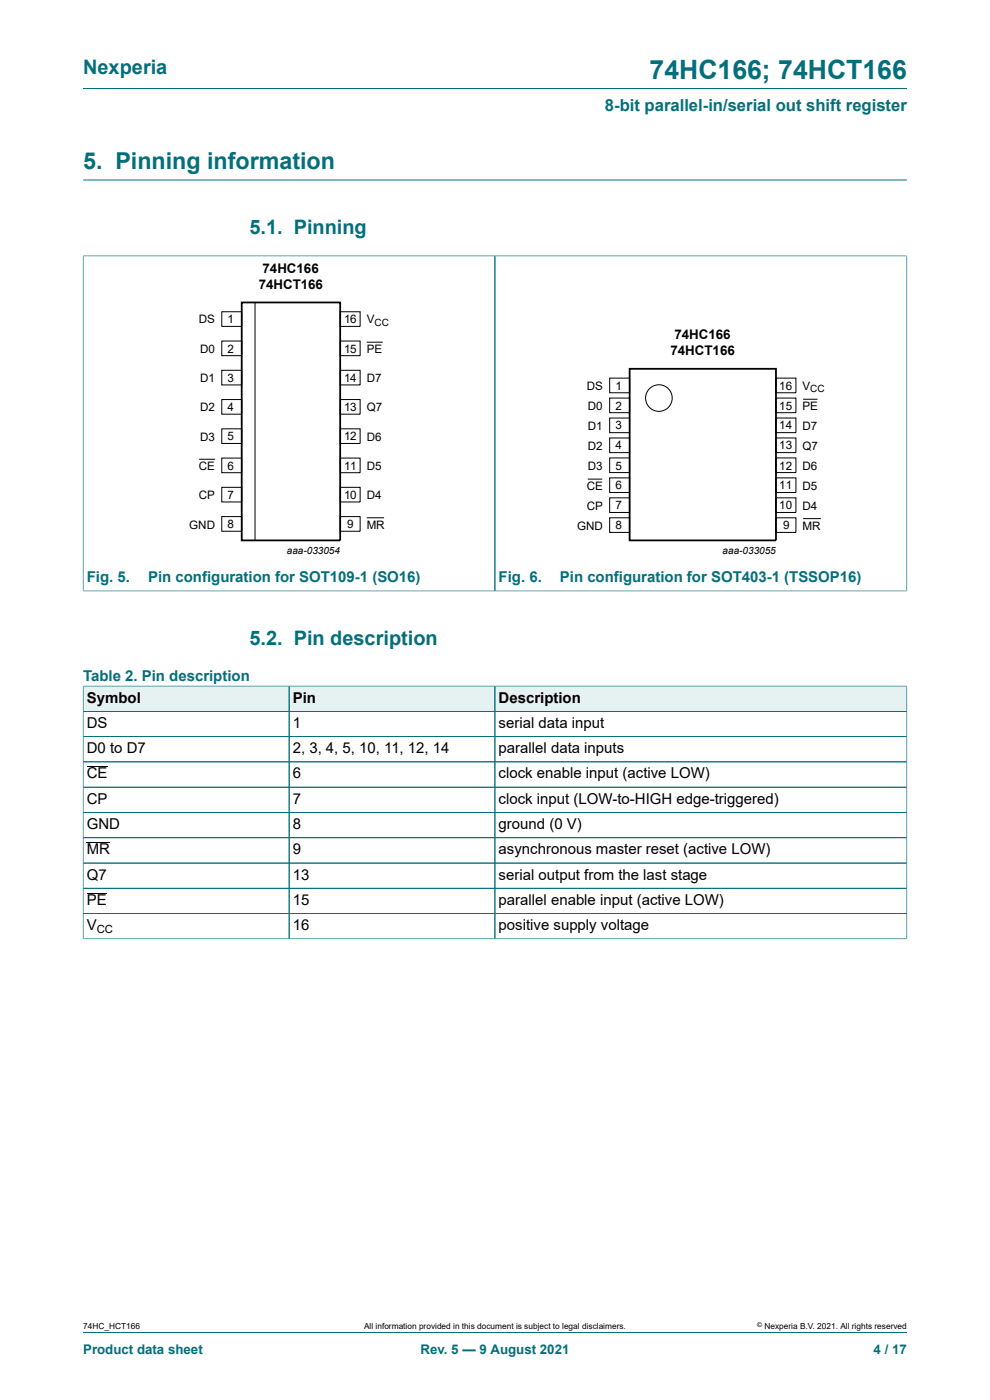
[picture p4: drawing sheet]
<svg xmlns="http://www.w3.org/2000/svg" width="210mm" height="297mm" viewBox="0 0 210 297" stroke-linecap="round" stroke-linejoin="round" font-family="sans-serif">
<defs><g id="words">
<text font-size="5.6" fill="#036f7b" x="137.8" y="16.8">74HC166; 74HCT166</text>
<text font-size="4.9" fill="#036f7b" x="17.6" y="35.9">5. Pinning information</text>
<g font-size="4.2" fill="#036f7b">
<text x="17.6" y="15.6">Nexperia</text>
<text x="52.9" y="49.7">5.1. Pinning</text>
<text x="52.9" y="136.8">5.2. Pin description</text>
</g>
<text font-size="3.5" fill="#036f7b" x="128.3" y="23.7">8-bit parallel-in/serial out shift register</text>
<g font-size="3.2" fill="#036f7b">
<text x="18.4" y="123.5">Fig. 5.</text>
<text x="31.4" y="123.5">Pin configuration for SOT109-1 (SO16)</text>
<text x="105.8" y="123.5">Fig. 6.</text>
<text x="118.8" y="123.5">Pin configuration for SOT403-1 (TSSOP16)</text>
<text x="17.6" y="144.5">Table 2. Pin description</text>
</g>
<g font-size="3.2">
<text x="18.4" y="149">Symbol</text>
<text x="62.1" y="149">Pin</text>
<text x="105.8" y="149">Description</text>
<text x="18.4" y="154.4">DS</text>
<text x="62.1" y="154.4">1</text>
<text x="105.8" y="154.4">serial data input</text>
<text x="18.4" y="159.8">D0 to D7</text>
<text x="62.1" y="159.8">2, 3, 4, 5, 10, 11, 12, 14</text>
<text x="105.8" y="159.8">parallel data inputs</text>
<text x="18.4" y="165.1">CE</text>
<text x="62.1" y="165.1">6</text>
<text x="105.8" y="165.1">clock enable input (active LOW)</text>
<text x="18.4" y="170.5">CP</text>
<text x="62.1" y="170.5">7</text>
<text x="105.8" y="170.5">clock input (LOW-to-HIGH edge-triggered)</text>
<text x="18.4" y="175.9">GND</text>
<text x="62.1" y="175.9">8</text>
<text x="105.8" y="175.9">ground (0 V)</text>
<text x="18.4" y="181.2">MR</text>
<text x="62.1" y="181.2">9</text>
<text x="105.8" y="181.2">asynchronous master reset (active LOW)</text>
<text x="18.4" y="186.6">Q7</text>
<text x="18.4" y="191.9">PE</text>
<text x="62.1" y="186.6">13</text>
<text x="62.1" y="191.9">15</text>
<text x="105.8" y="186.6">serial output from the last stage</text>
<text x="105.8" y="191.9">parallel enable input (active LOW)</text>
<text x="18.4" y="197.3">V</text>
<text x="62.1" y="197.3">16</text>
<text x="105.8" y="197.3">positive supply voltage</text>
</g>
<g font-size="2.8">
<text x="55.7" y="57.9">74HC166</text>
<text x="54.9" y="61.3">74HCT166</text>
<text x="143.1" y="72">74HC166</text>
<text x="142.2" y="75.4">74HCT166</text>
</g>
<g font-size="2.8" fill="#036f7b">
<text x="17.6" y="287.2">Product data sheet</text>
<text x="89.2" y="287.2">Rev. 5 — 9 August 2021</text>
<text x="185.3" y="287.2">4 / 17</text>
</g>
<g font-size="2.5">
<text x="42.2" y="68.6">DS</text>
<text x="48.3" y="68.6">1</text>
<text x="73" y="68.6">16</text>
<text x="77.8" y="68.6">V</text>
<text x="42.4" y="74.9">D0</text>
<text x="48.3" y="74.8">2</text>
<text x="73" y="74.8">15</text>
<text x="77.8" y="74.9">PE</text>
<text x="42.4" y="81.1">D1</text>
<text x="48.3" y="81">3</text>
<text x="73" y="81">14</text>
<text x="77.8" y="81.1">D7</text>
<text x="124.5" y="82.7">DS</text>
<text x="130.6" y="82.7">1</text>
<text x="165.3" y="82.7">16</text>
<text x="170.2" y="82.7">V</text>
<text x="42.4" y="87.3">D2</text>
<text x="48.3" y="87.2">4</text>
<text x="73" y="87.2">13</text>
<text x="77.8" y="87.3">Q7</text>
<text x="124.7" y="87">D0</text>
<text x="130.6" y="86.9">2</text>
<text x="165.3" y="86.9">15</text>
<text x="170.2" y="87">PE</text>
<text x="42.4" y="93.5">D3</text>
<text x="48.3" y="93.4">5</text>
<text x="73" y="93.4">12</text>
<text x="77.8" y="93.5">D6</text>
<text x="124.7" y="91.2">D1</text>
<text x="124.7" y="95.4">D2</text>
<text x="130.6" y="91.1">3</text>
<text x="130.6" y="95.4">4</text>
<text x="165.3" y="91.1">14</text>
<text x="165.3" y="95.4">13</text>
<text x="170.2" y="91.2">D7</text>
<text x="170.2" y="95.4">Q7</text>
<text x="42.2" y="99.7">CE</text>
<text x="48.3" y="99.6">6</text>
<text x="73" y="99.6">11</text>
<text x="77.8" y="99.7">D5</text>
<text x="124.7" y="99.7">D3</text>
<text x="130.6" y="99.6">5</text>
<text x="165.3" y="99.6">12</text>
<text x="170.2" y="99.7">D6</text>
<text x="42.2" y="105.9">CP</text>
<text x="48.3" y="105.8">7</text>
<text x="73" y="105.8">10</text>
<text x="77.8" y="105.9">D4</text>
<text x="124.5" y="103.9">CE</text>
<text x="130.6" y="103.8">6</text>
<text x="165.3" y="103.8">11</text>
<text x="170.2" y="103.9">D5</text>
<text x="40.1" y="112.1">GND</text>
<text x="48.3" y="112.1">8</text>
<text x="73.7" y="112.1">9</text>
<text x="77.8" y="112.1">MR</text>
<text x="122.4" y="112.4">GND</text>
<text x="124.5" y="108.1">CP</text>
<text x="130.6" y="108.1">7</text>
<text x="130.6" y="112.3">8</text>
<text x="165.3" y="108.1">10</text>
<text x="166.1" y="112.3">9</text>
<text x="170.2" y="108.1">D4</text>
<text x="170.2" y="112.4">MR</text>
</g>
<text font-size="2.4" x="20.5" y="197.9">CC</text>
<g font-size="2.1">
<text x="79.4" y="69.1">CC</text>
<text x="171.9" y="83.2">CC</text>
<text x="60.8" y="117.5">aaa-033054</text>
<text x="153.3" y="117.5">aaa-033055</text>
</g>
<g font-size="1.8">
<text x="17.6" y="282">74HC_HCT166</text>
<text x="77.2" y="282">All information provided in this document is subject to legal disclaimers.</text>
<text x="162.2" y="282">Nexperia B.V. 2021. All rights reserved</text>
</g>
<text font-size="1.4" x="160.6" y="281.6">©</text>
</g></defs>
<path d="M17.6 18.8h174.8M17.6 38.2h174.8M17.6 54.3h174.8M17.6 54.2v71.2M105 54.3v71.1M192.4 54.2v71.2M17.6 125.4h174.8" fill="none" stroke="#036f7b" stroke-width=".21"/>
<g fill="none" stroke="#000" stroke-width=".21">
<path d="M47 66.1h4.3v3.1h-4.3zM47 72.3h4.3v3.2h-4.3zM47 78.6h4.3v3.1h-4.3zM54.1 64.2v50.5M72.2 78.6h4.2v3.1h-4.2zM72.2 66.1h4.2v3.1h-4.2zM72.2 72.3h4.2v3.2h-4.2zM77.8 72.6h3.4M42.2 97.4h3.4M47 84.8h4.3v3.1h-4.3zM47 91h4.3v3.1h-4.3zM47 97.2h4.3v3.1h-4.3z"/>
<path d="M72.2 91h4.2v3.1h-4.2zM72.2 97.2h4.2v3.1h-4.2zM72.2 84.8h4.2v3.1h-4.2zM129.3 80.2h4.3v3.1h-4.3zM129.3 84.4h4.3v3.2h-4.3zM129.3 88.7h4.3v3.1h-4.3zM129.3 92.9h4.3v3.1h-4.3zM129.3 97.1h4.3v3.2h-4.3zM164.6 97.1h4.2v3.2h-4.2zM164.6 88.7h4.2v3.1h-4.2zM164.6 92.9h4.2v3.1h-4.2zM164.6 80.2h4.2v3.1h-4.2z"/>
<path d="M164.6 84.4h4.2v3.2h-4.2zM170.4 84.7h3M47 103.4h4.3v3.1h-4.3zM47 109.6h4.3v3.1h-4.3zM72.2 103.4h4.2v3.1h-4.2zM72.2 109.6h4.2v3.1h-4.2zM77.8 109.8h3.7M124.7 101.6h3M129.3 101.4h4.3v3.1h-4.3zM129.3 105.6h4.3v3.1h-4.3zM129.3 109.8h4.3v3.2h-4.3zM164.6 105.6h4.2v3.1h-4.2z"/>
<path d="M164.6 109.8h4.2v3.2h-4.2zM164.6 101.4h4.2v3.1h-4.2zM170.4 110h3.7"/>
<circle cx="139.8" cy="84.4" r="2.82"/>
</g>
<path d="M51.3 64.2h20.9v50.4h-20.9zM133.6 78.2h31v36.4h-31z" fill="none" stroke="#000" stroke-width=".38"/>
<path d="M17.7 145.6h43.5v5.2h-43.5z" fill="#e6f1f2"/>
<path d="M17.6 145.5v5.4h43.7v-5.4h-43.7" fill="none" stroke="#036f7b" stroke-width=".21"/>
<path d="M61.4 145.6h43.5v5.2h-43.5z" fill="#e6f1f2"/>
<path d="M61.3 145.5h43.7v5.4h-43.7z" fill="none" stroke="#036f7b" stroke-width=".21"/>
<path d="M105.1 145.6h87.2v5.2h-87.2z" fill="#e6f1f2"/>
<g fill="none" stroke="#036f7b" stroke-width=".21">
<path d="M17.6 156.3h174.8M17.6 150.9h174.8M17.6 145.6v53.6M17.7 145.5h174.7M61.3 145.6v53.6M105 145.5v53.7M192.4 145.5v53.7M17.6 161.6h174.8M17.6 167h174.8M17.6 172.4h174.8M17.6 177.7h174.8M17.6 199.2h174.8"/>
<path d="M17.6 183.1h174.8M17.6 188.4h174.8M17.6 193.8h174.8M17.6 282.6h174.8"/>
</g>
<path d="M18.4 162.6h4.4M18.4 178.7h5M18.4 189.5h4.2" fill="none" stroke="#000" stroke-width=".21"/>
<use href="#words"/>
</svg>
